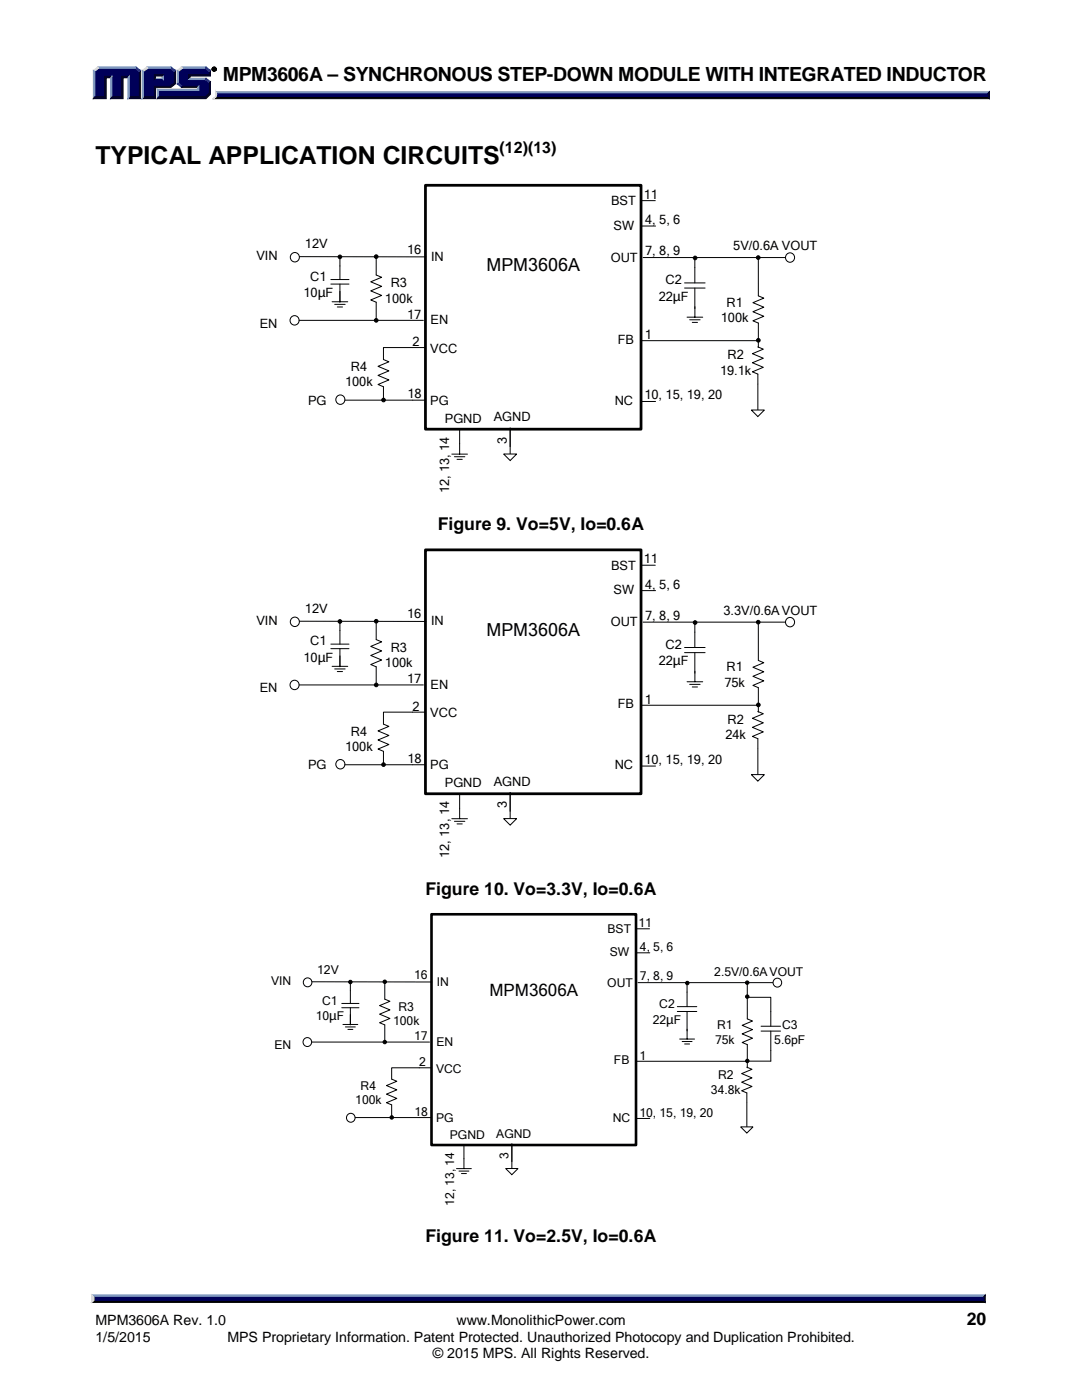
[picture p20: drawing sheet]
<svg xmlns="http://www.w3.org/2000/svg" width="216mm" height="279mm" viewBox="0 0 216 279" stroke-linecap="round" stroke-linejoin="round" font-family="sans-serif">
<defs><g id="words">
<text font-size="5" x="19" y="32.8">TYPICAL APPLICATION CIRCUITS</text>
<text font-size="3.9" x="44.4" y="16.3">MPM3606A – SYNCHRONOUS STEP-DOWN MODULE WITH INTEGRATED INDUCTOR</text>
<g font-size="3.6">
<text x="97.1" y="54.1">MPM3606A</text>
<text x="97.1" y="126.9">MPM3606A</text>
</g>
<g font-size="3.5">
<text x="87.3" y="105.8">Figure 9. Vo=5V, Io=0.6A</text>
<text x="84.9" y="178.6">Figure 10. Vo=3.3V, Io=0.6A</text>
<text x="84.9" y="247.9">Figure 11. Vo=2.5V, Io=0.6A</text>
<text x="192.9" y="264.5">20</text>
</g>
<text font-size="3.4" x="97.6" y="198.7">MPM3606A</text>
<text font-size="3.2" x="99.7" y="30.5">(12)(13)</text>
<g font-size="2.8">
<text x="19" y="267.9">1/5/2015</text>
<text x="19" y="264.5">MPM3606A Rev. 1.0</text>
<text x="45.4" y="267.9">MPS Proprietary Information. Patent Protected. Unauthorized Photocopy and Duplication Prohibited.</text>
<text x="91.1" y="264.5">www.MonolithicPower.com</text>
<text x="86.4" y="271.1">© 2015 MPS. All Rights Reserved.</text>
</g>
<g font-size="2.6">
<text x="121.9" y="40.9">BST</text>
<text x="128.4" y="39.7">11</text>
<text x="122.4" y="45.9">SW</text>
<text x="128.7" y="44.8">4, 5, 6</text>
<text x="51.2" y="52">VIN</text>
<text x="60.8" y="49.5">12V</text>
<text x="81.2" y="50.6">16</text>
<text x="86" y="52">IN</text>
<text x="121.9" y="52.3">OUT</text>
<text x="128.7" y="50.9">7, 8, 9</text>
<text x="146.3" y="50">5V/0.6A VOUT</text>
<text x="60.6" y="59.3">10µF</text>
<text x="61.9" y="56">C1</text>
<text x="78" y="57.4">R3</text>
<text x="132.8" y="56.7">C2</text>
<text x="51.8" y="65.4">EN</text>
<text x="76.8" y="60.4">100k</text>
<text x="81.2" y="63.6">17</text>
<text x="85.9" y="64.7">EN</text>
<text x="131.4" y="60">22µF</text>
<text x="143.8" y="64.3">100k</text>
<text x="145" y="61.2">R1</text>
<text x="82.3" y="69">2</text>
<text x="85.9" y="70.4">VCC</text>
<text x="123.3" y="68.6">FB</text>
<text x="128.6" y="67.6">1</text>
<text x="145.2" y="71.7">R2</text>
<text x="68.9" y="77.1">100k</text>
<text x="70" y="74">R4</text>
<text x="143.7" y="74.8">19.1k</text>
<text x="61.5" y="80.8">PG</text>
<text x="81.3" y="79.4">18</text>
<text x="85.9" y="80.8">PG</text>
<text x="122.7" y="80.8">NC</text>
<text x="128.6" y="79.7">10, 15, 19, 20</text>
<text x="88.8" y="84.4">PGND</text>
<text x="98.5" y="84.1">AGND</text>
<text x="101.1" y="88.5" transform="rotate(-90 101.1 88.5)">3</text>
<text x="89.6" y="98.5" transform="rotate(-90 89.6 98.5)">12, 13, 14</text>
<text x="121.9" y="113.7">BST</text>
<text x="128.4" y="112.5">11</text>
<text x="122.4" y="118.6">SW</text>
<text x="128.7" y="117.6">4, 5, 6</text>
<text x="51.2" y="124.7">VIN</text>
<text x="60.9" y="122.3">12V</text>
<text x="81.2" y="123.4">16</text>
<text x="86" y="124.8">IN</text>
<text x="121.9" y="125">OUT</text>
<text x="128.7" y="123.7">7, 8, 9</text>
<text x="144.4" y="122.7">3.3V/0.6AVOUT</text>
<text x="61.9" y="128.8">C1</text>
<text x="78" y="130.1">R3</text>
<text x="132.8" y="129.5">C2</text>
<text x="60.6" y="132.1">10µF</text>
<text x="76.8" y="133.2">100k</text>
<text x="81.2" y="136.3">17</text>
<text x="85.9" y="137.5">EN</text>
<text x="131.4" y="132.8">22µF</text>
<text x="144.6" y="137.1">75k</text>
<text x="145" y="134">R1</text>
<text x="51.8" y="138.2">EN</text>
<text x="82.3" y="141.8">2</text>
<text x="85.9" y="143.1">VCC</text>
<text x="123.3" y="141.3">FB</text>
<text x="128.6" y="140.4">1</text>
<text x="68.9" y="149.9">100k</text>
<text x="70" y="146.8">R4</text>
<text x="144.7" y="147.6">24k</text>
<text x="145.2" y="144.5">R2</text>
<text x="61.5" y="153.5">PG</text>
<text x="81.3" y="152.2">18</text>
<text x="85.9" y="153.5">PG</text>
<text x="122.7" y="153.5">NC</text>
<text x="128.6" y="152.4">10, 15, 19, 20</text>
<text x="88.8" y="157.1">PGND</text>
<text x="98.5" y="156.9">AGND</text>
<text x="101.1" y="161.3" transform="rotate(-90 101.1 161.3)">3</text>
<text x="89.6" y="171.2" transform="rotate(-90 89.6 171.2)">12, 13, 14</text>
</g>
<g font-size="2.4">
<text x="127.4" y="185">11</text>
<text x="121.2" y="186.2">BST</text>
<text x="121.7" y="190.9">SW</text>
<text x="127.7" y="189.9">4, 5, 6</text>
<text x="54.1" y="196.7">VIN</text>
<text x="63.3" y="194.3">12V</text>
<text x="82.6" y="195.4">16</text>
<text x="87.2" y="196.7">IN</text>
<text x="121.2" y="196.9">OUT</text>
<text x="127.7" y="195.7">7, 8, 9</text>
<text x="142.5" y="194.8">2.5V/0.6AVOUT</text>
<text x="63" y="203.6">10µF</text>
<text x="64.3" y="200.5">C1</text>
<text x="79.5" y="201.8">R3</text>
<text x="131.5" y="201.2">C2</text>
<text x="54.7" y="209.4">EN</text>
<text x="78.4" y="204.7">100k</text>
<text x="82.6" y="207.6">17</text>
<text x="87.1" y="208.7">EN</text>
<text x="130.3" y="204.3">22µF</text>
<text x="142.7" y="208.3">75k</text>
<text x="143.1" y="205.4">R1</text>
<text x="154.5" y="208.3">5.6pF</text>
<text x="156.1" y="205.4">C3</text>
<text x="83.7" y="212.8">2</text>
<text x="87" y="214">VCC</text>
<text x="122.5" y="212.3">FB</text>
<text x="127.6" y="211.5">1</text>
<text x="143.3" y="215.3">R2</text>
<text x="70.9" y="220.4">100k</text>
<text x="72" y="217.5">R4</text>
<text x="141.9" y="218.2">34.8k</text>
<text x="82.7" y="222.6">18</text>
<text x="87" y="223.9">PG</text>
<text x="89.8" y="227.3">PGND</text>
<text x="99" y="227.1">AGND</text>
<text x="122.3" y="223.9">NC</text>
<text x="127.6" y="222.9">10, 15, 19, 20</text>
<text x="101.5" y="231.2" transform="rotate(-90 101.5 231.2)">3</text>
<text x="90.6" y="240.6" transform="rotate(-90 90.6 240.6)">12, 13, 14</text>
</g>
</g></defs>
<path d="M43 18.3h154.3l-.3 .7h-153.8z" fill="#8099bf"/>
<path d="M43 18.3h154.3l-.3 .7h-153.8z" fill="none" stroke="#8099bf" stroke-width=".2"/>
<path d="M43.2 19h153.8l.3 .7h-154.7l.4-.3z" fill="#000"/>
<path d="M43.2 19h153.8l.3 .7h-154.7l.4-.3z" fill="none" stroke="#000" stroke-width=".2"/>
<path d="M197 18.7l.4-.4v1.4l-.4-.4z" fill="#000026"/>
<path d="M197 18.7l.4-.4v1.4l-.4-.4z" fill="none" stroke="#000026" stroke-width=".2"/>
<path d="M43.2 18.7h153.8v.6h-153.9z" fill="#000059"/>
<path d="M43.2 18.7h153.8v.6h-153.9z" fill="none" stroke="#000059" stroke-width=".2"/>
<path d="M42.6 19.7l.2-.1zM43 18.3l.2 .8-.4 .5 .2-.5z" fill="#dadada"/>
<path d="M43 18.3l.2 .4a.87 .87 0 0 1-.6 1 1.24 1.24 0 0 0 .4-1.4z" fill="none" stroke="#dadada" stroke-width=".2"/>
<path d="M30.8 15.9l.2-.3h1.3l.3 .3z" fill="#8099bf"/>
<path d="M30.8 15.9l.2-.3h1.3l.3 .3z" fill="none" stroke="#8099bf" stroke-width=".2"/>
<path d="M18.9 14.2l.8-.6h7.2l.8 .6v5.1h-1.9v-4.1h-1.5v4.1h-2v-4.1h-1.4v4.1h-2z" fill="#000059"/>
<path d="M18.9 14.2l.8-.6h7.2l.8 .6v5.1h-1.9v-4.1h-1.5v4.1h-2v-4.1h-1.4v4.1h-2z" fill="none" stroke="#000059" stroke-width=".2"/>
<path d="M28.6 14.2l.9-.6h4.4l.8 .6v2.4l-.8 .6h-3.1v2.1h-2.2zM30.8 14.9v1h1.8v-1z" fill="#000059"/>
<path d="M28.6 14.2l.9-.6h2.1v1.3h-.8v1h1.8v-1h-1.2v-1.3h2.5l.8 .6v2.4l-.8 .6h-3.1v2.1h-2.2z" fill="none" stroke="#000059" stroke-width=".2"/>
<path d="M31.6 18h8.1v-.8h-3.3l-.8-.6v-2.4l.8-.6h4.5l.8 .6v.7h-4v1h3.2l.8 .6v2.2l-.8 .6h-9.3z" fill="#000059"/>
<path d="M31.6 18h8.1v-.8h-3.3l-.8-.6v-2.4l.8-.6h4.5l.8 .6v.7h-4v1h3.2l.8 .6v2.2l-.8 .6h-9.3z" fill="none" stroke="#000059" stroke-width=".2"/>
<path d="M36.2 13.5h4.9" fill="none" stroke="#8099bf" stroke-width=".26"/>
<path d="M36.2 13.4h4.9l-.2 .2h-4.5z" fill="none" stroke="#8099bf" stroke-width=".2"/>
<path d="M35.4 14.1l.8-.7 .2 .2-.8 .6z" fill="#dadada"/>
<path d="M35.4 14.1l.8-.7 .2 .2-.8 .6z" fill="none" stroke="#dadada" stroke-width=".2"/>
<path d="M35.5 14.1v2.6" fill="none" stroke="#8099bf" stroke-width=".27"/>
<path d="M35.4 14.1l.2 .1v2.4l-.2 .1z" fill="none" stroke="#8099bf" stroke-width=".2"/>
<path d="M35.4 16.7l.2-.1 .8 .6-.2 .2z" fill="#195999"/>
<path d="M35.4 16.7l.2-.1 .8 .6-.2 .2z" fill="none" stroke="#195999" stroke-width=".2"/>
<path d="M36.2 17.3h3.5" fill="none" stroke="#000026" stroke-width=".26"/>
<path d="M36.4 17.2h3.3l-.3 .2h-3.2z" fill="none" stroke="#000026" stroke-width=".2"/>
<path d="M31.4 17.8h8v-.4l.3-.2v.8h-8.1z" fill="#8099bf"/>
<path d="M31.4 17.8h8v-.4l.3-.2v.8h-8.1z" fill="none" stroke="#8099bf" stroke-width=".2"/>
<path d="M31.4 17.8l.2 .2v1.3l-.2 .4z" fill="#8099bf"/>
<path d="M31.4 17.8l.2 .2v1.3l-.2 .4z" fill="none" stroke="#8099bf" stroke-width=".2"/>
<path d="M37.7 14.9h4v-.7l.3-.1v1.1h-4.1v.4l-.2 .3z" fill="#000026"/>
<path d="M37.7 14.9h4v-.7l.3-.1v1.1h-4.1v.4l-.2 .3z" fill="none" stroke="#000026" stroke-width=".2"/>
<path d="M37.7 15.7h3.4" fill="none" stroke="#8099bf" stroke-width=".26"/>
<path d="M37.7 15.9l.2-.3h3.2l-.2 .3z" fill="none" stroke="#8099bf" stroke-width=".2"/>
<path d="M41.1 15.6l.9 .7-.3 .2-.8-.6z" fill="#195999"/>
<path d="M41.1 15.6l.9 .7-.3 .2-.8-.6z" fill="none" stroke="#195999" stroke-width=".2"/>
<path d="M31.6 19.3h9.3l.8-.6v-2.2l.3-.2v2.5l-.9 .9h-9.7z" fill="#000026"/>
<path d="M31.6 19.3h9.3l.8-.6v-2.2l.3-.2v2.5l-.9 .9h-9.7z" fill="none" stroke="#000026" stroke-width=".2"/>
<path d="M30.8 17.2h3.1l.8-.6v-2.4l.3-.1v2.6l-.9 .7h-3.1v2.3h-2.6l.2-.4h2.2z" fill="#000026"/>
<path d="M30.8 17.2h3.1l.8-.6v-2.4l.3-.1v2.6l-.9 .7h-3.1v2.3h-2.6l.2-.4h2.2z" fill="none" stroke="#000026" stroke-width=".2"/>
<path d="M34.1 13.4l.9 .7-.3 .1-.8-.6z" fill="#195999"/>
<path d="M34.1 13.4l.9 .7-.3 .1-.8-.6z" fill="none" stroke="#195999" stroke-width=".2"/>
<path d="M29.3 13.5h4.8" fill="none" stroke="#8099bf" stroke-width=".26"/>
<path d="M29.3 13.4h4.8l-.2 .2h-4.4z" fill="none" stroke="#8099bf" stroke-width=".2"/>
<path d="M28.4 14.1l.9-.7 .2 .2-.9 .6z" fill="#dadada"/>
<path d="M28.4 14.1l.9-.7 .2 .2-.9 .6z" fill="none" stroke="#dadada" stroke-width=".2"/>
<path d="M28.5 14.1v5.6" fill="none" stroke="#8099bf" stroke-width=".27"/>
<path d="M28.4 14.1l.2 .1v5.1l-.2 .4z" fill="none" stroke="#8099bf" stroke-width=".2"/>
<path d="M32.3 15.2l.3-.3v1l-.3-.3z" fill="#8099bf"/>
<path d="M32.3 15.2l.3-.3v1l-.3-.3z" fill="none" stroke="#8099bf" stroke-width=".2"/>
<path d="M30.8 14.9h1.8l-.3 .3h-1.3v.4l-.2 .3z" fill="#000026"/>
<path d="M30.8 14.9h1.8l-.3 .3h-1.3v.4l-.2 .3z" fill="none" stroke="#000026" stroke-width=".2"/>
<path d="M27.7 14.2l.3-.1v5.6h-2.5l.3-.4h1.9z" fill="#000026"/>
<path d="M27.7 14.2l.3-.1v5.6h-2.5l.3-.4h1.9z" fill="none" stroke="#000026" stroke-width=".2"/>
<path d="M27.1 13.4l.9 .7-.3 .1-.8-.6z" fill="#195999"/>
<path d="M27.1 13.4l.9 .7-.3 .1-.8-.6z" fill="none" stroke="#195999" stroke-width=".2"/>
<path d="M19.5 13.5h7.6" fill="none" stroke="#8099bf" stroke-width=".26"/>
<path d="M19.5 13.4h7.6l-.2 .2h-7.2z" fill="none" stroke="#8099bf" stroke-width=".2"/>
<path d="M18.6 14.1l.9-.7 .2 .2-.8 .6z" fill="#dadada"/>
<path d="M18.6 14.1l.9-.7 .2 .2-.8 .6z" fill="none" stroke="#dadada" stroke-width=".2"/>
<path d="M18.8 14.1v5.6" fill="none" stroke="#8099bf" stroke-width=".27"/>
<path d="M18.6 14.1l.3 .1v5.1l-.3 .4z" fill="none" stroke="#8099bf" stroke-width=".2"/>
<path d="M20.9 15.2h1.4l-.2 .3h-.9v4.2h-2.6l.3-.4h2z" fill="#000026"/>
<path d="M20.9 15.2h1.4l-.2 .3h-.9v4.2h-2.6l.3-.4h2z" fill="none" stroke="#000026" stroke-width=".2"/>
<path d="M22.2 15.2v4.5" fill="none" stroke="#8099bf" stroke-width=".27"/>
<path d="M22.3 15.2v4.1l-.2 .4v-4.2z" fill="none" stroke="#8099bf" stroke-width=".2"/>
<path d="M24.3 15.2h1.5l-.3 .3h-.9v4.2h-2.5l.2-.4h2z" fill="#000026"/>
<path d="M24.3 15.2h1.5l-.3 .3h-.9v4.2h-2.5l.2-.4h2z" fill="none" stroke="#000026" stroke-width=".2"/>
<path d="M25.7 15.2v4.5" fill="none" stroke="#8099bf" stroke-width=".27"/>
<path d="M25.8 15.2v4.1l-.3 .4v-4.2z" fill="none" stroke="#8099bf" stroke-width=".2"/>
<path d="M41.1 13.4l.9 .7-.3 .1-.8-.6z" fill="#195999"/>
<path d="M41.1 13.4l.9 .7-.3 .1-.8-.6z" fill="none" stroke="#195999" stroke-width=".2"/>
<path d="M42.5 14.1h.5zM43.1 13.8v.3h-.1zM42.3 13.6l.5-.2 .3 .2v.2a.39 .39 0 0 0-.5-.3 .39 .39 0 0 0-.1 .6l-.2-.3zM42.6 13.5l.4 .2-.2 .1 .1-.1-.2-.1 .3 .5-.2-.2-.2 .2z" fill="#000"/>
<g fill="none" stroke="#000" stroke-width=".2">
<path d="M42.6 13.5l.4 .2-.2 .1 .2 .3-.2-.2-.2 .2zM42.7 13.6l.2 .1-.2 .1zM66 56.7h3.6M66 55.8h3.6M67.8 53.1v2.7M67.8 56.7v3.6M128.3 51.4h28.4M66.3 60.2h3.1M66.8 60.7h2.1M67.3 61.3h1M151.2 74.7v1.9"/>
<circle cx="42.7" cy="13.8" r=".35"/>
<circle cx="42.7" cy="13.8" r=".46"/>
</g>
<path d="M84.9 37h43v48.7h-43z" fill="none" stroke="#000" stroke-width=".55"/>
<circle cx="58.8" cy="51.3" r=".92" fill="#fff"/>
<circle cx="58.8" cy="51.3" r=".92" fill="none" stroke="#000" stroke-width=".2"/>
<circle cx="58.8" cy="63.9" r=".92" fill="#fff"/>
<circle cx="58.8" cy="63.9" r=".92" fill="none" stroke="#000" stroke-width=".2"/>
<circle cx="157.6" cy="51.4" r=".92" fill="#fff"/>
<g fill="none" stroke="#000" stroke-width=".2">
<path d="M59.7 51.2l25.3 .1M67.8 51.2v1.9M75.1 51v3.9l1.1 .4-2.2 .9 2.2 .9-2.2 1 2.2 .9-2.2 .9 1.1 .4v3.6M127.9 45.1h2.9M127.9 40h2.9M136.6 57.5h4.1M136.6 56.5h4.1M138.6 53.4v3.1M138.6 57.5v4.1M151.3 59l1.1 .5-2.2 .9 2.2 .9-2.2 .9 2.2 .9-2.2 .9 1.1 .5v4.9M59.7 63.9h24.8M84.8 69.4h-8.3v2.4l1.1 .4-2.2 .9 2.2 .9-2.2 .9 2.2 .9-2.2 .9 1.1 .5v2.7h8.4"/>
<path d="M127.9 68h23.4M137.1 63.3h3.1M137.6 63.8h2.1M138.1 64.3h1.1M138.7 61.2v2.1M151.2 69.2l1.1 .5-2.2 .9 2.2 .9-2.2 .9 2.2 .9-2.2 .9 1.1 .5M90.2 90.6h3.1M90.7 91.2h2.1M91.2 91.7h1M91.7 85.7v4.9M101.8 85.4v3.7"/>
<circle cx="67.8" cy="51.3" r=".36"/>
<circle cx="75.1" cy="51.2" r=".36"/>
<circle cx="138.7" cy="51.5" r=".36"/>
<circle cx="151.3" cy="51.4" r=".36"/>
<circle cx="157.6" cy="51.4" r=".92"/>
<circle cx="75.1" cy="63.9" r=".36"/>
<circle cx="151.3" cy="67.9" r=".36"/>
</g>
<g fill="#000">
<circle cx="67.8" cy="51.3" r=".36"/>
<circle cx="75.1" cy="51.2" r=".36"/>
<circle cx="138.7" cy="51.5" r=".36"/>
<circle cx="151.3" cy="51.4" r=".36"/>
<circle cx="75.1" cy="63.9" r=".36"/>
<circle cx="151.3" cy="67.9" r=".36"/>
</g>
<path d="M100.5 90.6h2.6l-1.3 1.3z" fill="#fff"/>
<path d="M100.5 90.6h2.6l-1.3 1.3zM101.8 85.4v5.2" fill="none" stroke="#000" stroke-width=".2"/>
<path d="M149.9 81.8h2.6l-1.3 1.3z" fill="#fff"/>
<path d="M138.6 51.2v2.2M151.3 51.8v7.2M151.2 76.6v5.2M149.9 81.8h2.6l-1.3 1.3z" fill="none" stroke="#000" stroke-width=".2"/>
<circle cx="67.9" cy="79.8" r=".92" fill="#fff"/>
<g fill="none" stroke="#000" stroke-width=".2">
<path d="M68.8 79.9h7.7M127.9 80.1h2.9M66 129.5h3.6M66 128.5h3.6M66.3 133h3.1M66.8 133.5h2.1M67.3 134h1M67.8 125.8v2.7M67.8 129.5v3.6M128.3 124.2h28.4M151.2 147.4v2"/>
<circle cx="67.9" cy="79.8" r=".92"/>
<circle cx="76.5" cy="79.8" r=".36"/>
</g>
<circle cx="76.5" cy="79.8" r=".36" fill="#000"/>
<path d="M84.9 109.7h43v48.7h-43z" fill="none" stroke="#000" stroke-width=".55"/>
<circle cx="58.8" cy="124.1" r=".92" fill="#fff"/>
<circle cx="58.8" cy="124.1" r=".92" fill="none" stroke="#000" stroke-width=".2"/>
<circle cx="58.8" cy="136.7" r=".92" fill="#fff"/>
<circle cx="58.8" cy="136.7" r=".92" fill="none" stroke="#000" stroke-width=".2"/>
<circle cx="157.6" cy="124.1" r=".92" fill="#fff"/>
<g fill="none" stroke="#000" stroke-width=".2">
<path d="M127.9 117.9h2.9M127.9 112.8h2.9M59.7 136.7h24.8M59.7 124h25.3M67.8 124v1.8M75.1 123.8v3.8l1.1 .5-2.2 .9 2.2 .9-2.2 .9 2.2 .9-2.2 .9 1.1 .5v3.6M136.6 130.2h4.1M136.6 129.2h4.1M137.1 136.1h3.1M137.6 136.6h2.1M138.1 137.1h1.1M138.6 126.2v3"/>
<path d="M138.6 130.2v4.1M138.7 134v2.1M151.3 131.8l1.1 .5-2.2 .9 2.2 .9-2.2 .9 2.2 .9-2.2 .9 1.1 .4v4.9M84.8 142.1h-8.3v2.4l1.1 .5-2.2 .9 2.2 .9-2.2 .9 2.2 .9-2.2 .9 1.1 .4v2.7h8.4M91.7 158.4v5M101.8 158.2v3.7M127.9 140.7h23.4M151.2 142l1.1 .4-2.2 .9 2.2 1-2.2 .9 2.2 .9-2.2 .9 1.1 .4M90.2 163.4h3.1M90.7 163.9h2.1M91.2 164.4h1"/>
<circle cx="67.8" cy="124" r=".36"/>
<circle cx="75.1" cy="124" r=".36"/>
<circle cx="75.1" cy="136.7" r=".36"/>
<circle cx="138.7" cy="124.2" r=".36"/>
<circle cx="151.3" cy="124.2" r=".36"/>
<circle cx="157.6" cy="124.1" r=".92"/>
<circle cx="151.3" cy="140.7" r=".36"/>
</g>
<g fill="#000">
<circle cx="67.8" cy="124" r=".36"/>
<circle cx="75.1" cy="124" r=".36"/>
<circle cx="75.1" cy="136.7" r=".36"/>
<circle cx="138.7" cy="124.2" r=".36"/>
<circle cx="151.3" cy="124.2" r=".36"/>
<circle cx="151.3" cy="140.7" r=".36"/>
</g>
<path d="M100.5 163.4h2.6l-1.3 1.3z" fill="#fff"/>
<path d="M101.8 158.2v5.2M100.5 163.4h2.6l-1.3 1.3z" fill="none" stroke="#000" stroke-width=".2"/>
<path d="M149.9 154.6h2.6l-1.3 1.3z" fill="#fff"/>
<path d="M138.6 123.9v2.3M151.3 124.5v7.3M149.9 154.6h2.6l-1.3 1.3zM151.2 149.4v5.2" fill="none" stroke="#000" stroke-width=".2"/>
<circle cx="67.9" cy="152.5" r=".92" fill="#fff"/>
<g fill="none" stroke="#000" stroke-width=".2">
<path d="M68.8 152.6h7.7M127.9 152.9h2.9M69.9 197.7v2.6M127.3 196.1h27M68.2 201.1h3.4M68.2 200.3h3.4M68.4 204.5h3M68.9 204.9h2M69.4 205.4h1M69.9 201.1v3.4M149 218.1v1.9"/>
<circle cx="67.9" cy="152.5" r=".92"/>
<circle cx="76.5" cy="152.6" r=".36"/>
</g>
<circle cx="76.5" cy="152.6" r=".36" fill="#000"/>
<path d="M86.1 182.5h40.8v46h-40.8z" fill="none" stroke="#000" stroke-width=".52"/>
<circle cx="61.4" cy="196" r=".87" fill="#fff"/>
<circle cx="61.4" cy="196" r=".87" fill="none" stroke="#000" stroke-width=".2"/>
<circle cx="61.3" cy="208" r=".87" fill="#fff"/>
<circle cx="61.3" cy="208" r=".87" fill="none" stroke="#000" stroke-width=".2"/>
<circle cx="155.1" cy="196.1" r=".87" fill="#fff"/>
<g fill="none" stroke="#000" stroke-width=".2">
<path d="M62.2 195.9l24 .1M69.9 195.9v1.8M76.8 195.8v3.6l1 .4-2.1 .9 2.1 .8-2.1 .9 2.1 .9-2.1 .8 1.1 .4v3.5M126.9 190.2h2.8M126.9 185.4h2.7M137.1 198v2.9M62.2 208h23.5M86 213.1h-7.8v2.3l1 .4-2.1 .8 2.1 .9-2.1 .9 2.1 .8-2.1 .9 1.1 .4v2.5h7.9M126.9 211.8h22.2M135.2 201.9h3.8M135.2 200.9h3.8M135.6 207.4h3"/>
<path d="M136.1 207.9h2M136.6 208.4h1M137.1 201.9v5.5M149 213l1.1 .4-2.1 .9 2.1 .8-2.1 .9 2.1 .8-2.1 .9 1 .4M149.1 203.3l1 .5-2 .8 2 .9-2 .8 2 .9-2 .9 1 .4v4.6M91.1 233.2h3M91.6 233.7h2M92.1 234.2h1M92.6 228.5v4.7M102.1 228.3v3.5"/>
<circle cx="69.9" cy="196" r=".34"/>
<circle cx="76.8" cy="195.9" r=".34"/>
<circle cx="137.1" cy="196.2" r=".34"/>
<circle cx="149.1" cy="196.1" r=".34"/>
<circle cx="155.1" cy="196.1" r=".87"/>
<circle cx="76.8" cy="208" r=".34"/>
<circle cx="149.1" cy="211.7" r=".34"/>
</g>
<g fill="#000">
<circle cx="69.9" cy="196" r=".34"/>
<circle cx="76.8" cy="195.9" r=".34"/>
<circle cx="137.1" cy="196.2" r=".34"/>
<circle cx="149.1" cy="196.1" r=".34"/>
<circle cx="76.8" cy="208" r=".34"/>
<circle cx="149.1" cy="211.7" r=".34"/>
</g>
<path d="M100.9 233.2h2.5l-1.3 1.2z" fill="#fff"/>
<path d="M100.9 233.2h2.5l-1.3 1.2zM102.1 228.3v4.9" fill="none" stroke="#000" stroke-width=".2"/>
<path d="M147.8 224.9h2.5l-1.3 1.2z" fill="#fff"/>
<path d="M137.1 195.9v2.1M149.1 199h4.7v5.8M149.1 196.5v6.8M149 220v4.9M149.3 211.8h4.5M151.9 205.8h3.8M151.9 204.8h3.8M153.8 205.8v5.9M147.8 224.9h2.5l-1.3 1.2z" fill="none" stroke="#000" stroke-width=".2"/>
<circle cx="70" cy="223.1" r=".87" fill="#fff"/>
<g fill="none" stroke="#000" stroke-width=".2">
<path d="M70.9 223h7.3M126.9 223.2h2.8M18.7 259.2h177.5l.3 .7h-178.2z"/>
<circle cx="149.1" cy="198.9" r=".34"/>
<circle cx="70" cy="223.1" r=".87"/>
<circle cx="78.2" cy="223" r=".34"/>
</g>
<g fill="#000">
<circle cx="149.1" cy="198.9" r=".34"/>
<circle cx="78.2" cy="223" r=".34"/>
</g>
<path d="M18.7 259.2h177.5l.3 .7h-178.2z" fill="#000"/>
<path d="M18.3 258.4h178.2l-.3 .8h-177.5z" fill="#8099bf"/>
<path d="M18.3 258.4h178.2l-.3 .8h-177.5z" fill="none" stroke="#8099bf" stroke-width=".2"/>
<path d="M196.6 258.4v1.5l-.4-.4v-.6z" fill="#000026"/>
<path d="M196.6 258.4v1.5l-.4-.4v-.6z" fill="none" stroke="#000026" stroke-width=".2"/>
<path d="M18.7 258.9h177.5v.6h-177.5z" fill="#000059"/>
<path d="M18.7 258.9h177.5v.6h-177.5z" fill="none" stroke="#000059" stroke-width=".2"/>
<path d="M18.3 258.4l.4 .5v.6l-.4 .4z" fill="#dadada"/>
<path d="M18.3 258.4l.4 .5v.6l-.4 .4z" fill="none" stroke="#dadada" stroke-width=".2"/>
<path d="M18.3 258.4l.4 .5v.6l-.4 .4z" fill="#dadada"/>
<path d="M18.3 258.4l.4 .5v.6l-.4 .4z" fill="none" stroke="#dadada" stroke-width=".2"/>
<use href="#words"/>
</svg>
